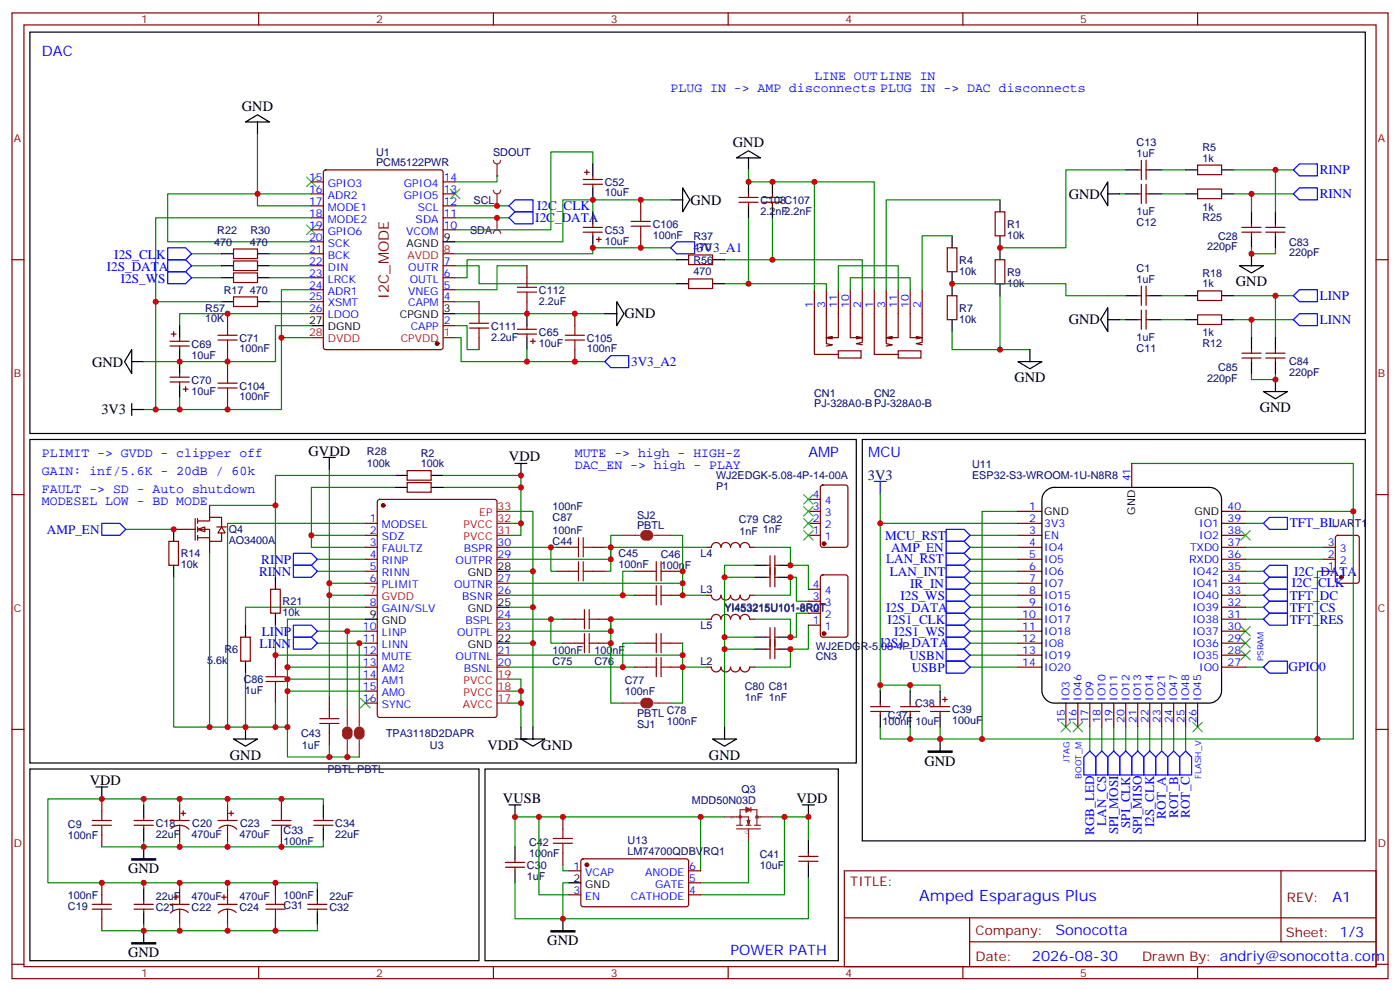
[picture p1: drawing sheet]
<svg xmlns="http://www.w3.org/2000/svg" width="412mm" height="292mm" viewBox="0 0 412 292" stroke-linecap="round" stroke-linejoin="round" font-family="sans-serif">
<defs><g id="words">
<text font-size="4.6" fill="#00f" x="270.8" y="265.4">Amped Esparagus Plus</text>
<g font-size="4.2" fill="#00f">
<text x="12.3" y="16.5">DAC</text>
<text x="238.1" y="134.7">AMP</text>
<text x="255.8" y="134.7">MCU</text>
<text x="392.5" y="265.7">A1</text>
<text x="310.9" y="275.2">Sonocotta</text>
<text x="215.2" y="281.1">POWER PATH</text>
<text x="304" y="283">2026-08-30</text>
</g>
<g font-size="4.2">
<text x="71.3" y="32.7">GND</text>
<text x="215.9" y="43.3">GND</text>
<text x="314.9" y="58.5">GND</text>
<text x="203.4" y="60.3">GND</text>
<text x="364.1" y="84.3">GND</text>
<text x="184" y="93.8">GND</text>
<text x="314.9" y="95.5">GND</text>
<text x="27.2" y="107.9">GND</text>
<text x="298.8" y="112.6">GND</text>
<text x="29.9" y="122">3V3</text>
<text x="371.1" y="121.3">GND</text>
<text x="90.9" y="134.3">GVDD</text>
<text x="149.9" y="135.7">VDD</text>
<text x="143.6" y="220.8">VDD</text>
<text x="159.5" y="220.8">GND</text>
<text x="67.7" y="223.7">GND</text>
<text x="208.8" y="223.7">GND</text>
<text x="272.3" y="225.4">GND</text>
<text x="26.5" y="231">VDD</text>
<text x="148.2" y="236.3">VUSB</text>
<text x="234.6" y="236.3">VDD</text>
<text x="37.7" y="257.1">GND</text>
<text x="37.7" y="281.8">GND</text>
<text x="161.2" y="278.3">GND</text>
</g>
<text font-size="4.2" fill="#800" x="114.5" y="88" transform="rotate(-90 114.5 88)">I2C_MODE</text>
<text font-size="4.2" fill="#000080" x="255.7" y="141.5">3V3</text>
<g font-size="3.9" fill="#00f">
<text x="239.9" y="23.6">LINE OUT LINE IN</text>
<text x="197.6" y="27.1">PLUG IN -&gt; AMP disconnects PLUG IN -&gt; DAC disconnects</text>
<text x="388.8" y="51.3">RINP</text>
<text x="388.8" y="58.4">RINN</text>
<text x="157.7" y="65.4">I2C_DATA</text>
<text x="158.2" y="61.8">I2C_CLK</text>
<text x="33.7" y="76.1">I2S_CLK</text>
<text x="205.3" y="74.2">3V3_A1</text>
<text x="31.5" y="79.7">I2S_DATA</text>
<text x="35.6" y="83.2">I2S_WS</text>
<text x="388.8" y="88.4">LINP</text>
<text x="388.8" y="95.4">LINN</text>
<text x="185.9" y="107.8">3V3_A2</text>
<text x="12.3" y="134.7">PLIMIT -&gt; GVDD - clipper off</text>
<text x="169.3" y="134.7">MUTE -&gt; high - HIGH-Z</text>
<text x="12.3" y="140">GAIN: inf/5.6K - 20dB / 60k</text>
<text x="169.3" y="138.2">DAC_EN -&gt; high - PLAY</text>
<text x="12.3" y="145.3">FAULT -&gt; SD - Auto shutdown</text>
<text x="12.3" y="148.8">MODESEL LOW - BD MODE</text>
<text x="379.9" y="155.3">TFT_BL</text>
<text x="13.8" y="157.1">AMP_EN</text>
<text x="260.8" y="158.9">MCU_RST</text>
<text x="77" y="166">RINP</text>
<text x="261" y="165.9">LAN_RST</text>
<text x="262.5" y="162.4">AMP_EN</text>
<text x="76.3" y="169.5">RINN</text>
<text x="262.1" y="169.5">LAN_INT</text>
<text x="268.1" y="173">IR_IN</text>
<text x="380.5" y="172.9">I2C_CLK</text>
<text x="381.2" y="169.5">I2C_DATA</text>
<text x="265.2" y="176.5">I2S_WS</text>
<text x="379.9" y="176.5">TFT_DC</text>
<text x="261" y="180.1">I2S_DATA</text>
<text x="261.5" y="183.6">I2S1_CLK</text>
<text x="379.9" y="180.1">TFT_CS</text>
<text x="379.9" y="183.6">TFT_RES</text>
<text x="76.5" y="190.7">LINN</text>
<text x="77.1" y="187.2">LINP</text>
<text x="259.3" y="190.6">I2S1_DATA</text>
<text x="263.4" y="187.2">I2S1_WS</text>
<text x="267.9" y="194.3">USBN</text>
<text x="268.6" y="197.8">USBP</text>
<text x="379.6" y="197.7">GPIO0</text>
<text x="322.3" y="245.8" transform="rotate(-90 322.3 245.8)">RGB_LED</text>
<text x="325.8" y="243.1" transform="rotate(-90 325.8 243.1)">LAN_CS</text>
<text x="329.4" y="245.6" transform="rotate(-90 329.4 245.6)">SPI_MOSI</text>
<text x="332.9" y="243.8" transform="rotate(-90 332.9 243.8)">SPI_CLK</text>
<text x="336.3" y="245.6" transform="rotate(-90 336.3 245.6)">SPI_MISO</text>
<text x="339.9" y="243.5" transform="rotate(-90 339.9 243.5)">I2S_CLK</text>
<text x="343.5" y="241" transform="rotate(-90 343.5 241)">ROT_A</text>
<text x="347" y="240.8" transform="rotate(-90 347 240.8)">ROT_B</text>
<text x="350.5" y="240.8" transform="rotate(-90 350.5 240.8)">ROT_C</text>
</g>
<g font-size="3.9" fill="#800">
<text x="250.5" y="261">TITLE:</text>
<text x="379.1" y="265.7">REV:</text>
<text x="287.4" y="275.2">Company:</text>
<text x="378.7" y="275.8">Sheet: 1/3</text>
<text x="287.4" y="282.9">Date:</text>
<text x="336.4" y="282.9">Drawn By: andriy@sonocotta.com</text>
</g>
<g font-size="3.2" fill="#800">
<text x="41.6" y="6.8">1</text>
<text x="110.8" y="6.8">2</text>
<text x="179.9" y="6.8">3</text>
<text x="249.1" y="6.8">4</text>
<text x="318.2" y="6.8">5</text>
<text x="4.1" y="41.9">A</text>
<text x="405.9" y="41.9">A</text>
<text x="4.1" y="111.1">B</text>
<text x="405.9" y="111.1">B</text>
<text x="4.1" y="180.2">C</text>
<text x="405.9" y="180.2">C</text>
<text x="4.1" y="249.3">D</text>
<text x="405.9" y="249.3">D</text>
<text x="41.6" y="287.6">1</text>
<text x="110.8" y="287.6">2</text>
<text x="179.9" y="287.6">3</text>
<text x="249.1" y="287.6">4</text>
<text x="318.2" y="287.6">5</text>
</g>
<g font-size="3.2" fill="#000080">
<text x="110.8" y="45.8">U1</text>
<text x="145.2" y="45.8">SDOUT</text>
<text x="334.8" y="46.1">1uF</text>
<text x="334.8" y="43">C13</text>
<text x="354.2" y="47.6">1k</text>
<text x="354.2" y="44.4">R5</text>
<text x="110.8" y="49">PCM5122PWR</text>
<text x="139.5" y="60">SCL</text>
<text x="178.2" y="57.9">10uF</text>
<text x="178.2" y="54.7">C52</text>
<text x="224" y="63.3">2.2nF2.2nF</text>
<text x="224" y="60">C108C107</text>
<text x="334.8" y="63.4">1uF</text>
<text x="354.2" y="62">1k</text>
<text x="354.2" y="65.2">R25</text>
<text x="64" y="68.8">R22</text>
<text x="73.7" y="68.8">R30</text>
<text x="138.5" y="68.8">SDA</text>
<text x="178.2" y="68.8">C53</text>
<text x="192.3" y="70.3">100nF</text>
<text x="192.3" y="67.1">C106</text>
<text x="204.3" y="70.8">R37</text>
<text x="296.7" y="70.3">10k</text>
<text x="296.7" y="67">R1</text>
<text x="334.8" y="66.6">C12</text>
<text x="358.8" y="70.5">C28</text>
<text x="63" y="72.4">470</text>
<text x="73.6" y="72.4">470</text>
<text x="178.2" y="72.1">10uF</text>
<text x="204.3" y="74">470</text>
<text x="204.3" y="77.8">R56</text>
<text x="282.6" y="77.6">R4</text>
<text x="355.6" y="73.7">220pF</text>
<text x="379.7" y="75.5">220pF</text>
<text x="379.7" y="72.3">C83</text>
<text x="204.3" y="81.1">470</text>
<text x="282.6" y="80.9">10k</text>
<text x="296.7" y="81.1">R9</text>
<text x="334.8" y="83.2">1uF</text>
<text x="334.8" y="80">C1</text>
<text x="354.2" y="81.4">R18</text>
<text x="65.9" y="86.5">R17</text>
<text x="73.6" y="86.5">470</text>
<text x="158.7" y="89.7">2.2uF</text>
<text x="158.7" y="86.5">C112</text>
<text x="296.7" y="84.4">10k</text>
<text x="354.2" y="84.6">1k</text>
<text x="60.5" y="95">10K</text>
<text x="60.5" y="91.7">R57</text>
<text x="282.6" y="95">10k</text>
<text x="282.6" y="91.7">R7</text>
<text x="70.6" y="100.6">C71</text>
<text x="144.6" y="100.3">2.2uF</text>
<text x="144.6" y="97">C111</text>
<text x="158.7" y="98.8">C65</text>
<text x="172.9" y="100.6">C105</text>
<text x="334.8" y="100.5">1uF</text>
<text x="354.2" y="99.1">1k</text>
<text x="56.4" y="105.6">10uF</text>
<text x="56.4" y="102.4">C69</text>
<text x="70.6" y="103.8">100nF</text>
<text x="158.7" y="102.1">10uF</text>
<text x="172.9" y="103.8">100nF</text>
<text x="334.8" y="103.6">C11</text>
<text x="354.2" y="102.2">R12</text>
<text x="379.7" y="107.6">C84</text>
<text x="56.4" y="112.9">C70</text>
<text x="355.6" y="112.5">220pF</text>
<text x="358.8" y="109.4">C85</text>
<text x="379.7" y="110.8">220pF</text>
<text x="56.4" y="116.2">10uF</text>
<text x="70.6" y="117.9">100nF</text>
<text x="70.6" y="114.7">C104</text>
<text x="239.8" y="120">PJ-328A0-BPJ-328A0-B</text>
<text x="239.8" y="116.9">CN1</text>
<text x="257.5" y="116.9">CN2</text>
<text x="108.1" y="137.6">100k</text>
<text x="108.1" y="134.1">R28</text>
<text x="124" y="137.6">100k</text>
<text x="124" y="134.4">R2</text>
<text x="286.4" y="137.9">U11</text>
<text x="210.9" y="141.1">WJ2EDGK-5.08-4P-14-00A</text>
<text x="286.4" y="141.1">ESP32-S3-WROOM-1U-N8R8</text>
<text x="210.9" y="144.3">P1</text>
<text x="162.8" y="150.2">100nF</text>
<text x="162.8" y="153.5">C87</text>
<text x="187.7" y="155.9">PBTL</text>
<text x="187.7" y="152.7">SJ2</text>
<text x="217.6" y="153.9">C79 C82</text>
<text x="392.4" y="155.2">UART1</text>
<text x="67.4" y="160.2">AO3400A</text>
<text x="67.4" y="157">Q4</text>
<text x="162.8" y="157.3">100nF</text>
<text x="162.8" y="160.5">C44</text>
<text x="217.8" y="157.4">1nF 1nF</text>
<text x="53.3" y="167.4">10k</text>
<text x="53.3" y="164">R14</text>
<text x="182.2" y="167.3">100nF</text>
<text x="182.2" y="164.1">C45</text>
<text x="194.7" y="167.6">100nF</text>
<text x="194.7" y="164.3">C46</text>
<text x="206.3" y="164.1">L4</text>
<text x="83.3" y="178.1">R21</text>
<text x="206.3" y="174.6">L3</text>
<text x="83.3" y="181.5">10k</text>
<text x="206.3" y="185.2">L5</text>
<text x="213.4" y="180.2">YI453215U101-8R0T</text>
<text x="240.3" y="191.3">WJ2EDGR-5.08-4P</text>
<text x="61" y="195.5">5.6k</text>
<text x="66.1" y="192.3">R6</text>
<text x="162.8" y="192.5">100nF</text>
<text x="162.8" y="195.8">C75</text>
<text x="175.1" y="192.5">100nF</text>
<text x="175.1" y="195.8">C76</text>
<text x="206.3" y="195.8">L2</text>
<text x="240.3" y="194.4">CN3</text>
<text x="71.8" y="201.1">C86</text>
<text x="184.1" y="201.4">C77</text>
<text x="219.4" y="203.3">C80 C81</text>
<text x="72.1" y="204.3">1uF</text>
<text x="184.1" y="204.6">100nF</text>
<text x="219.4" y="206.4">1nF 1nF</text>
<text x="269.5" y="208.2">C38</text>
<text x="280.5" y="209.9">C39</text>
<text x="187.7" y="211.2">PBTL</text>
<text x="187.7" y="214.4">SJ1</text>
<text x="196.4" y="213.4">100nF</text>
<text x="196.4" y="210.2">C78</text>
<text x="259.9" y="213.4">100nF</text>
<text x="261.6" y="211.7">C37</text>
<text x="269.6" y="213.4">10uF</text>
<text x="280.5" y="213.1">100uF</text>
<text x="88.7" y="217">C43</text>
<text x="88.9" y="220.5">1uF</text>
<text x="113.7" y="217">TPA3118D2DAPR</text>
<text x="126.7" y="220.5">U3</text>
<text x="96.4" y="227.6">PBTL PBTL</text>
<text x="218.4" y="233.5">Q3</text>
<text x="203.8" y="236.6">MDD50N03D</text>
<text x="20" y="243.8">C9</text>
<text x="45.9" y="243.4">C18</text>
<text x="56.6" y="243.4">C20</text>
<text x="70.8" y="243.4">C23</text>
<text x="83.5" y="245.6">C33</text>
<text x="98.8" y="243.4">C34</text>
<text x="20" y="247">100nF</text>
<text x="45.9" y="246.6">22uF</text>
<text x="56.4" y="246.6">470uF</text>
<text x="70.6" y="246.6">470uF</text>
<text x="83.5" y="248.8">100nF</text>
<text x="98.8" y="246.6">22uF</text>
<text x="155.8" y="249.1">C42</text>
<text x="184.9" y="251.6">LM74700QDBVRQ1</text>
<text x="184.9" y="248.5">U13</text>
<text x="155.2" y="255.8">C30</text>
<text x="155.8" y="252.3">100nF</text>
<text x="223.8" y="255.8">10uF</text>
<text x="223.8" y="252.6">C41</text>
<text x="155.2" y="259">1uF</text>
<text x="20" y="264.7">100nF</text>
<text x="20" y="267.9">C19</text>
<text x="45.9" y="265.1">22uF</text>
<text x="45.9" y="268.3">C21</text>
<text x="56.4" y="265.1">470uF</text>
<text x="56.4" y="268.3">C22</text>
<text x="70.6" y="265.1">470uF</text>
<text x="70.6" y="268.3">C24</text>
<text x="83.5" y="264.6">100nF</text>
<text x="83.5" y="267.8">C31</text>
<text x="97" y="265.1">22uF</text>
<text x="97" y="268.3">C32</text>
</g>
<g font-size="3.2" fill="#00f">
<text x="91" y="53.2">15</text>
<text x="130.7" y="53.2">14</text>
<text x="91" y="56.7">16</text>
<text x="96.6" y="55">GPIO3</text>
<text x="96.6" y="58.5">ADR2</text>
<text x="119" y="58.5">GPIO5</text>
<text x="119" y="55">GPIO4</text>
<text x="130.7" y="56.7">13</text>
<text x="91" y="60.3">17</text>
<text x="91" y="63.8">18</text>
<text x="96.6" y="62">MODE1</text>
<text x="96.6" y="65.5">MODE2</text>
<text x="122.4" y="65.5">SDA</text>
<text x="123.1" y="62">SCL</text>
<text x="130.7" y="63.8">11</text>
<text x="130.7" y="60.3">12</text>
<text x="91" y="67.3">19</text>
<text x="91" y="70.8">20</text>
<text x="96.6" y="69.1">GPIO6</text>
<text x="119.7" y="69.1">VCOM</text>
<text x="130.7" y="67.3">10</text>
<text x="91" y="74.4">21</text>
<text x="91" y="77.9">22</text>
<text x="96.6" y="72.6">SCK</text>
<text x="96.6" y="76.1">BCK</text>
<text x="130.7" y="77.9">7</text>
<text x="91" y="81.4">23</text>
<text x="96.6" y="79.7">DIN</text>
<text x="96.6" y="83.2">LRCK</text>
<text x="120.2" y="79.7">OUTR</text>
<text x="120.7" y="83.2">OUTL</text>
<text x="130.7" y="81.4">6</text>
<text x="91" y="84.9">24</text>
<text x="91" y="88.5">25</text>
<text x="96.6" y="86.7">ADR1</text>
<text x="120.2" y="86.7">VNEG</text>
<text x="130.7" y="88.5">4</text>
<text x="130.7" y="84.9">5</text>
<text x="91" y="92">26</text>
<text x="96.6" y="90.2">XSMT</text>
<text x="96.6" y="93.8">LDOO</text>
<text x="120.3" y="90.2">CAPM</text>
<text x="130.7" y="95.5">2</text>
<text x="239.5" y="90.6" transform="rotate(-90 239.5 90.6)">1</text>
<text x="243.1" y="90.6" transform="rotate(-90 243.1 90.6)">3</text>
<text x="246.6" y="90.6" transform="rotate(-90 246.6 90.6)">11</text>
<text x="250.1" y="90.6" transform="rotate(-90 250.1 90.6)">10</text>
<text x="253.6" y="90.6" transform="rotate(-90 253.6 90.6)">2</text>
<text x="257.2" y="90.6" transform="rotate(-90 257.2 90.6)">1</text>
<text x="260.7" y="90.6" transform="rotate(-90 260.7 90.6)">3</text>
<text x="264.2" y="90.6" transform="rotate(-90 264.2 90.6)">11</text>
<text x="267.8" y="90.6" transform="rotate(-90 267.8 90.6)">10</text>
<text x="271.3" y="90.6" transform="rotate(-90 271.3 90.6)">2</text>
<text x="121" y="97.3">CAPP</text>
<text x="333" y="141.7" transform="rotate(-90 333 141.7)">41</text>
<text x="239.5" y="146.7">4</text>
<text x="243" y="148.4">4</text>
<text x="108.9" y="153.7">1</text>
<text x="112.4" y="155.5">MODSEL</text>
<text x="239.5" y="153.7">2</text>
<text x="239.5" y="150.2">3</text>
<text x="243" y="155.5">2</text>
<text x="243" y="152">3</text>
<text x="303.1" y="153.7">2</text>
<text x="303.1" y="150.2">1</text>
<text x="307.6" y="155.2">3V3</text>
<text x="353.3" y="155.2">IO1</text>
<text x="361.6" y="153.7">39</text>
<text x="361.6" y="150.2">40</text>
<text x="108.9" y="157.3">2</text>
<text x="108.9" y="160.8">3</text>
<text x="112.4" y="159">SDZ</text>
<text x="146.6" y="160.8">30</text>
<text x="239.5" y="157.3">1</text>
<text x="243" y="159">1</text>
<text x="303.1" y="160.8">4</text>
<text x="303.1" y="157.3">3</text>
<text x="307.6" y="158.7">EN</text>
<text x="353.3" y="158.7">IO2</text>
<text x="361.6" y="160.8">37</text>
<text x="361.6" y="157.3">38</text>
<text x="391.2" y="160.8">3</text>
<text x="108.9" y="164.3">4</text>
<text x="108.9" y="167.9">5</text>
<text x="112.4" y="162.6">FAULTZ</text>
<text x="112.4" y="166.1">RINP</text>
<text x="134.2" y="166.1">OUTPR</text>
<text x="136.6" y="162.6">BSPR</text>
<text x="146.6" y="164.3">29</text>
<text x="303.1" y="167.9">6</text>
<text x="303.1" y="164.3">5</text>
<text x="307.6" y="165.7">IO5</text>
<text x="307.6" y="162.2">IO4</text>
<text x="350.3" y="165.7">RXD0</text>
<text x="350.5" y="162.2">TXD0</text>
<text x="361.6" y="167.9">35</text>
<text x="361.6" y="164.3">36</text>
<text x="391.2" y="167.9">1</text>
<text x="391.2" y="164.3">2</text>
<text x="394.7" y="166.1">2</text>
<text x="394.7" y="162.6">3</text>
<text x="108.9" y="171.4">6</text>
<text x="112.4" y="169.6">RINN</text>
<text x="112.4" y="173.1">PLIMIT</text>
<text x="133.7" y="173.1">OUTNR</text>
<text x="146.6" y="171.4">27</text>
<text x="239.5" y="173.1">4</text>
<text x="303.1" y="171.4">7</text>
<text x="307.6" y="172.8">IO7</text>
<text x="307.6" y="169.3">IO6</text>
<text x="351.3" y="172.8">IO41</text>
<text x="351.3" y="169.3">IO42</text>
<text x="361.6" y="171.4">34</text>
<text x="394.7" y="169.6">1</text>
<text x="108.9" y="178.4">8</text>
<text x="136.2" y="176.7">BSNR</text>
<text x="146.6" y="174.9">26</text>
<text x="239.5" y="176.7">3</text>
<text x="243" y="178.4">3</text>
<text x="243" y="174.9">4</text>
<text x="303.1" y="178.4">9</text>
<text x="303.1" y="174.9">8</text>
<text x="307.6" y="179.8">IO16</text>
<text x="307.6" y="176.3">IO15</text>
<text x="351.3" y="179.8">IO39</text>
<text x="351.3" y="176.3">IO40</text>
<text x="361.6" y="178.4">32</text>
<text x="361.6" y="174.9">33</text>
<text x="106.9" y="185.5">10</text>
<text x="112.4" y="180.2">GAIN/SLV</text>
<text x="137.1" y="183.7">BSPL</text>
<text x="146.6" y="185.5">23</text>
<text x="146.6" y="182">24</text>
<text x="239.5" y="183.7">1</text>
<text x="239.5" y="180.2">2</text>
<text x="243" y="185.5">1</text>
<text x="243" y="182">2</text>
<text x="301.1" y="185.5">11</text>
<text x="301.1" y="182">10</text>
<text x="307.6" y="183.4">IO17</text>
<text x="351.3" y="183.4">IO38</text>
<text x="361.6" y="185.5">30</text>
<text x="361.6" y="182">31</text>
<text x="106.9" y="189">11</text>
<text x="112.4" y="187.3">LINP</text>
<text x="112.4" y="190.8">LINN</text>
<text x="134.6" y="187.3">OUTPL</text>
<text x="301.1" y="189">12</text>
<text x="307.6" y="190.4">IO8</text>
<text x="307.6" y="186.9">IO18</text>
<text x="351.3" y="190.4">IO36</text>
<text x="351.3" y="186.9">IO37</text>
<text x="361.6" y="189">29</text>
<text x="106.9" y="192.5">12</text>
<text x="106.9" y="196.1">13</text>
<text x="112.4" y="194.3">MUTE</text>
<text x="112.4" y="197.8">AM2</text>
<text x="134.2" y="194.3">OUTNL</text>
<text x="136.6" y="197.8">BSNL</text>
<text x="146.6" y="196.1">20</text>
<text x="146.6" y="192.5">21</text>
<text x="301.1" y="196.1">14</text>
<text x="301.1" y="192.5">13</text>
<text x="307.6" y="197.5">IO20</text>
<text x="307.6" y="194">IO19</text>
<text x="351.3" y="194">IO35</text>
<text x="353.3" y="197.5">IO0</text>
<text x="361.6" y="196.1">27</text>
<text x="361.6" y="192.5">28</text>
<text x="106.9" y="199.6">14</text>
<text x="106.9" y="203.1">15</text>
<text x="112.4" y="201.4">AM1</text>
<text x="106.9" y="206.7">16</text>
<text x="112.4" y="204.9">AM0</text>
<text x="112.4" y="208.4">SYNC</text>
<text x="315" y="206.3" transform="rotate(-90 315 206.3)">IO3</text>
<text x="318.6" y="206.3" transform="rotate(-90 318.6 206.3)">IO46</text>
<text x="322.1" y="206.3" transform="rotate(-90 322.1 206.3)">IO9</text>
<text x="325.6" y="206.3" transform="rotate(-90 325.6 206.3)">IO10</text>
<text x="329.1" y="206.3" transform="rotate(-90 329.1 206.3)">IO11</text>
<text x="332.7" y="206.3" transform="rotate(-90 332.7 206.3)">IO12</text>
<text x="336.2" y="206.3" transform="rotate(-90 336.2 206.3)">IO13</text>
<text x="339.7" y="206.3" transform="rotate(-90 339.7 206.3)">IO14</text>
<text x="343.3" y="206.3" transform="rotate(-90 343.3 206.3)">IO21</text>
<text x="346.8" y="206.3" transform="rotate(-90 346.8 206.3)">IO47</text>
<text x="350.3" y="206.3" transform="rotate(-90 350.3 206.3)">IO48</text>
<text x="353.8" y="206.3" transform="rotate(-90 353.8 206.3)">IO45</text>
<text x="313.6" y="212.8" transform="rotate(-90 313.6 212.8)">15</text>
<text x="317.1" y="212.8" transform="rotate(-90 317.1 212.8)">16</text>
<text x="320.7" y="212.8" transform="rotate(-90 320.7 212.8)">17</text>
<text x="324.2" y="212.8" transform="rotate(-90 324.2 212.8)">18</text>
<text x="327.7" y="212.8" transform="rotate(-90 327.7 212.8)">19</text>
<text x="331.3" y="212.8" transform="rotate(-90 331.3 212.8)">20</text>
<text x="334.8" y="212.8" transform="rotate(-90 334.8 212.8)">21</text>
<text x="338.3" y="212.8" transform="rotate(-90 338.3 212.8)">22</text>
<text x="341.8" y="212.8" transform="rotate(-90 341.8 212.8)">23</text>
<text x="345.4" y="212.8" transform="rotate(-90 345.4 212.8)">24</text>
<text x="348.9" y="212.8" transform="rotate(-90 348.9 212.8)">25</text>
<text x="352.4" y="212.8" transform="rotate(-90 352.4 212.8)">26</text>
<text x="168.9" y="256">1</text>
<text x="172.4" y="257.8">VCAP</text>
<text x="190" y="257.8">ANODE</text>
<text x="203" y="256">6</text>
<text x="168.9" y="263.1">3</text>
<text x="193" y="261.3">GATE</text>
<text x="203" y="263.1">4</text>
<text x="203" y="259.6">5</text>
<text x="172.4" y="264.9">EN</text>
<text x="185.9" y="264.9">CATHODE</text>
</g>
<g font-size="3.2">
<text x="130.7" y="70.8">9</text>
<text x="119.8" y="72.6">AGND</text>
<text x="91" y="95.5">27</text>
<text x="117.8" y="93.8">CPGND</text>
<text x="130.7" y="92">3</text>
<text x="96.6" y="97.3">DGND</text>
<text x="307.6" y="151.6">GND</text>
<text x="334.4" y="151.5" transform="rotate(-90 334.4 151.5)">GND</text>
<text x="351.8" y="151.6">GND</text>
<text x="146.6" y="167.9">28</text>
<text x="137.8" y="169.6">GND</text>
<text x="146.6" y="178.4">25</text>
<text x="108.9" y="182">9</text>
<text x="112.4" y="183.7">GND</text>
<text x="137.8" y="180.2">GND</text>
<text x="137.8" y="190.8">GND</text>
<text x="146.6" y="189">22</text>
<text x="168.9" y="259.6">2</text>
<text x="172.4" y="261.3">GND</text>
</g>
<g font-size="3.2" fill="#f00">
<text x="120" y="76.1">AVDD</text>
<text x="130.7" y="74.4">8</text>
<text x="91" y="99.1">28</text>
<text x="96.6" y="100.8">DVDD</text>
<text x="118" y="100.8">CPVDD</text>
<text x="130.7" y="99.1">1</text>
<text x="136.6" y="155.5">PVCC</text>
<text x="141.2" y="152">EP</text>
<text x="146.6" y="153.7">32</text>
<text x="146.6" y="150.2">33</text>
<text x="136.6" y="159">PVCC</text>
<text x="146.6" y="157.3">31</text>
<text x="108.9" y="174.9">7</text>
<text x="112.4" y="176.7">GVDD</text>
<text x="136.6" y="201.4">PVCC</text>
<text x="146.6" y="203.1">18</text>
<text x="146.6" y="199.6">19</text>
<text x="136.3" y="208.4">AVCC</text>
<text x="136.6" y="204.9">PVCC</text>
<text x="146.6" y="206.7">17</text>
</g>
<g font-size="2.5" fill="#00f">
<text x="372.2" y="194.7" transform="rotate(-90 372.2 194.7)">PSRAM</text>
<text x="315" y="224.6" transform="rotate(-90 315 224.6)">JTAG</text>
<text x="318.6" y="229.2" transform="rotate(-90 318.6 229.2)">BOOT_M</text>
<text x="353.8" y="229.2" transform="rotate(-90 353.8 229.2)">FLASH_V</text>
</g>
<g font-size="1.4" fill="#238d23">
<text x="216.3" y="241.2" transform="rotate(-90 216.3 241.2)">S</text>
<text x="220.5" y="245.5" transform="rotate(-90 220.5 245.5)">G</text>
<text x="223.7" y="241.2" transform="rotate(-90 223.7 241.2)">D</text>
</g>
</g></defs>
<g fill="none" stroke="#870000" stroke-width=".35">
<path d="M3.5 3.8h405.4v284.3h-405.4zM7.1 7.3h398.2v277.3h-398.2zM76.2 3.8v3.5M145.3 3.8v3.5M214.5 3.8v3.5M283.6 3.8v3.5M352.8 3.8v3.5M335.1 57.1h1.1M335.1 50h1.1M336.2 47.2v5.6M336.2 54.3v5.6M337.6 47.2v5.6"/>
<path d="M337.6 54.3v5.6M337.6 57.1h1.1M337.6 50h1.1M352.8 55.7h7v2.8h-7zM352.8 48.6h7v2.8h-7zM3.5 76.5h3.6M279 73h2.9v7h-2.9zM293.2 76.5h2.8v7h-2.8zM293.2 62.4h2.8v7h-2.8zM365.8 68.4h5.7M365.8 67h5.7M368.7 65.9v1.1"/>
<path d="M368.7 68.4v1M372.9 68.4h5.6M372.9 67h5.6M375.7 65.9v1.1M375.7 68.4v1M405.3 76.5h3.6M239.9 85.3v19.1h7M243.4 85.3v15.9l1.8 .3-1.8 .4M245.2 99.1l-1.8 .3M246.9 85.3v14.1h-3.5l1.8 .4M250.5 85.3v14.1h3.5l-1.8-.3M254 85.3v15.5l-1.8 .4 1.8 .3"/>
<path d="M254 99.4l-1.8 .4M279 87.1h2.9v7h-2.9zM335.1 87.1h1.1M335.1 94.1h1.1M336.2 84.2v5.7M336.2 91.3v5.6M337.6 84.2v5.7M337.6 91.3v5.6M337.6 87.1h1.1M337.6 94.1h1.1M352.8 85.7h7v2.8h-7zM352.8 92.7h7v2.8h-7z"/>
<path d="M246.9 103.3h6.7v2.1h-6.7zM365.8 105.4h5.7M365.8 104h5.7M368.7 102.9v1.1M368.7 105.4v1.1M372.9 105.4h5.6M372.9 104h5.6M375.7 102.9v1.1M375.7 105.4v1.1M119.9 138.6h7.1v2.8h-7.1zM3.5 145.6h3.6M49.7 159.4h2.9v7h-2.9z"/>
<path d="M107.6 154.1h3.5M107.6 157.6h3.5M111.4 147.2l.4-.2h33.9l.6 .5 .1 63-.5 .7h-34.1l-.6-.4-.1-63.1zM119.9 142.1h7.1v2.8h-7.1zM405.3 145.6h3.6M107.6 161.1h3.5M107.6 168.2h3.5M107.6 164.7h3.5M107.6 171.7h3.5M107.6 178.8h3.5M146.4 175.3h3.5M146.4 161.1h3.5"/>
<path d="M146.4 164.7h3.5M146.4 171.7h3.5M164 161.1h3.6M164 168.2h3.6M174.6 161.1h3.6M174.6 168.2h3.6M187 175.3h3.5M187 168.2h3.5M197.6 175.3h3.5M197.6 168.2h3.5M208.1 175.3h1.4a1.41 1.41 0 0 0 1.5 1.4 1.41 1.41 0 0 0 1.4-1.4 1.41 1.41 0 0 0 1.4 1.4 1.41 1.41 0 0 0 1.4-1.4 1.41 1.41 0 0 0 1.4 1.4 1.41 1.41 0 0 0 1.4-1.4 1.41 1.41 0 0 0 1.4 1.4 1.41 1.41 0 0 0 1.4-1.4h1.4M208.1 161.1h1.4a1.41 1.41 0 0 1 1.5-1.4 1.41 1.41 0 0 1 1.4 1.4 1.41 1.41 0 0 1 1.4-1.4 1.41 1.41 0 0 1 1.4 1.4 1.41 1.41 0 0 1 1.4-1.4 1.41 1.41 0 0 1 1.4 1.5 1.41 1.41 0 0 1 1.4-1.5 1.41 1.41 0 0 1 1.4 1.5l1.4-.1"/>
<path d="M225.8 166.4h1M225.8 170h1M226.8 163.6v9.2M228.2 163.6v9.2M228.2 166.4h1.1M228.2 170h1.1M70.9 187.6h2.8v7.1h-2.8zM107.6 196.4h3.5M107.6 189.4h3.5M107.6 185.8h3.5M107.6 192.9h3.5M107.6 200h3.5"/>
<path d="M146.4 196.4h3.5M146.4 182.3h3.5M146.4 185.8h3.5M146.4 192.9h3.5M165.8 182.3h3.5M165.8 189.4h3.5M176.4 182.3h3.5M176.4 189.4h3.5M187 196.4h3.5M187 189.4h3.5M197.6 196.4h3.5M197.6 189.4h3.5"/>
<path d="M208.1 196.4h1.4a1.41 1.41 0 0 0 1.5 1.4 1.41 1.41 0 0 0 1.4-1.4 1.41 1.41 0 0 0 1.4 1.4 1.41 1.41 0 0 0 1.4-1.4 1.41 1.41 0 0 0 1.4 1.4 1.41 1.41 0 0 0 1.4-1.4 1.41 1.41 0 0 0 1.4 1.4 1.41 1.41 0 0 0 1.4-1.4h1.4M208.1 182.3h1.4a1.41 1.41 0 0 1 1.5-1.4 1.41 1.41 0 0 1 1.4 1.4 1.41 1.41 0 0 1 1.4-1.4 1.41 1.41 0 0 1 1.4 1.4 1.41 1.41 0 0 1 1.4-1.4 1.41 1.41 0 0 1 1.4 1.4 1.41 1.41 0 0 1 1.4-1.4 1.41 1.41 0 0 1 1.4 1.4h1.4M225.8 191.1h1M225.8 187.6h1M226.8 184.8v9.2M228.2 184.8v9.2M228.2 191.1h1.1M228.2 187.6h1.1M3.5 214.8h3.6M97 205.2v3.6M97 215.8v3.6M107.6 203.5h3.5"/>
<path d="M107.6 207h3.5M405.3 214.8h3.6M30 235.2v3.6M52.9 237v4.6M53.3 239.5h1.4M54 238.8v1.4M67 237v4.6M67.4 239.5h1.4M68.1 238.8v1.4M82.9 235.2v3.6M30 245.8v3.5M30 259.9v3.6"/>
<path d="M39.5 241.6h5.7M39.5 243h5.7M42.3 240.5v1.1M42.3 243v1.1M50.1 241.6h5.6M50.4 244a3.8 3.8 0 0 1 5.2 .1M52.9 243v4.6M64.2 241.6h5.6M64.5 244a3.8 3.8 0 0 1 5.2 .1M67 243v4.6M81.1 259.9v3.6M82.9 245.8v3.5"/>
<path d="M92.4 241.6h5.7M92.4 243h5.7M95.2 240.5v1.1M95.2 243v1.1M148.9 255.3h5.6M148.9 253.9h5.6M151.7 252.9v1M151.7 255.3v1.1M165.8 240.5v3.6M165.8 251.1v3.5M167.6 256.4h3.5M171.3 253.1l.5-.2h30.6l.4 .7v13l-.7 .4-30.6-.1-.4-.6v-12.7z"/>
<path d="M202.8 256.4h3.6M202.8 259.9h3.6M235.3 253.6h5.6M235.3 252.2h5.6M238.1 251.1v1.1M238.1 253.6v1M248.7 256.4h156.6v28.2h-156.6zM377.3 256.4v20.9M30 270.5v3.5M39.5 266.3h5.7M39.5 267.7h5.7M42.3 265.2v1.1"/>
<path d="M42.3 267.7v1M50.1 266.3h5.6M51.2 264.2h1.4M51.9 263.5v1.4M52.9 261.7v4.6M52.9 267.7v4.6M55.5 268.7a3.8 3.8 0 0 0-5.3 .1M64.2 266.3h5.6M65.3 264.2h1.4M66 263.5v1.4M67 261.7v4.6M67 267.7v4.6"/>
<path d="M69.6 268.7a3.8 3.8 0 0 0-5.3 .1M81.1 270.5v3.5M90.7 266.3h5.6M90.7 267.7h5.6M93.5 265.2v1.1M93.5 267.7v1M167.6 263.5h3.5M202.8 263.5h3.6M248.7 270.2h156.5M285.6 277.3h119.6M285.6 270.2v14.2M3.5 283.9h3.6"/>
<path d="M76.2 284.6v3.5M145.3 284.6v3.5M214.5 284.6v3.5M283.6 284.6v3.5M352.8 284.6v3.5M405.3 283.9h3.6"/>
</g>
<g fill="none" stroke="#000" stroke-width=".35">
<path d="M8.8 9.5h393.4v118.1h-393.4zM294.6 58.8v3.6M326.3 53.6v7l-2.1-3.5zM326.3 57.1h3.5M331.6 57.1h3.5M331.6 50h3.5M338.7 57.1h3.5M338.7 50h3.5M349.2 57.1h3.6M349.2 50h3.6M359.8 57.1h3.6M359.8 50h3.6"/>
<path d="M280.5 69.4v3.6M294.6 69.4v7.1M365.1 78.2h7.1l-3.5 2.2zM368.7 62.4v3.5M368.7 69.4v3.6M368.7 74.7v3.5M375.7 62.4v3.5M375.7 69.4v3.6M280.5 80v7.1M280.5 94.1v3.5M294.6 83.5v3.6M326.3 90.6v7l-2.1-3.5z"/>
<path d="M326.3 94.1h3.5M331.6 87.1h3.5M331.6 94.1h3.5M338.7 87.1h3.5M338.7 94.1h3.5M349.2 87.1h3.6M349.2 94.1h3.6M359.8 87.1h3.6M359.8 94.1h3.6M368.7 99.4v3.5M375.7 99.4v3.5M299.9 106.5h7l-3.5 2.1z"/>
<path d="M303.4 102.9v3.6M368.7 106.5v3.5M372.2 115.3h7l-3.5 2.1zM375.7 106.5v3.5M375.7 111.8v3.5M8.8 129.4h243.4v95.2h-243.4zM95.2 134.7h3.6M97 134.7v3.5M116.4 140h3.5M127 140h3.5M151.7 136.5h3.5M153.5 136.5v3.5"/>
<path d="M51.2 155.9v3.5M116.4 143.5h3.5M127 143.5h3.5M51.2 166.4v3.6M146.4 178.8h3.5M146.4 168.2h3.5M222.2 166.4h3.6M222.2 170h3.6M229.3 166.4h3.5M229.3 170h3.5M72.3 184.1v3.5M72.3 194.7v3.5"/>
<path d="M107.6 182.3h3.5M146.4 189.4h3.5M222.2 191.1h3.6M222.2 187.6h3.6M229.3 191.1h3.5M229.3 187.6h3.5M68.8 217.6h7l-3.5 2.1zM72.3 214.1v3.5M151.7 217.6h3.5M153.5 217.6h7l-3.5 2.1zM153.5 214.1v3.5M157 214.1v3.5"/>
<path d="M209.9 217.6h7.1l-3.6 2.1zM213.4 214.1v3.5M8.8 226.4h132.3v56.5h-132.3zM28.2 231.7h3.5M30 231.7v3.5M42.3 237v3.5M95.2 237v3.5M142.9 226.4h104v56.5h-104zM149.9 237h3.6M151.7 237v3.5M236.4 237h3.5M238.1 237v3.5"/>
<path d="M42.3 244.1v3.5M42.3 249.3v3.6M95.2 244.1v3.5M151.7 249.3v3.6M151.7 256.4v3.5M167.6 259.9h3.5M238.1 247.6v3.5M238.1 254.6v3.6M42.3 261.7v3.5M42.3 268.7v3.6M42.3 274v3.6M93.5 261.7v3.5"/>
<path d="M93.5 268.7v3.6M165.8 270.5v3.5"/>
</g>
<g fill="none" stroke="#008700" stroke-width=".35">
<path d="M329.8 57.1h1.8M331.6 50h-17.6v23h-19.4M342.2 57.1h7M342.2 50h7M363.4 57.1h5.3v5.3M363.4 50h12.3v12.4M368.7 57.1h12.3M375.7 50h5.3M368.7 73v1.7h7v-1.7M280.5 83.5h33.5v3.6h17.6M280.5 97.6v5.3h22.9M294.6 87.1v15.8"/>
<path d="M329.8 94.1h1.8M342.2 94.1h7M342.2 87.1h7M363.4 87.1h12.3v12.3M363.4 94.1h5.3v5.3M368.7 94.1h12.3M375.7 87.1h5.3M368.7 110v1.8h7v-1.8M97 138.2v37.1h10.6M130.5 140h23v17.6h-3.6M91.7 157.6h15.9M107.6 154.1h-40.6v60"/>
<path d="M116.4 143.5h-24.7v17.6h15.9M130.5 143.5h23M149.9 150.6h7.1v17.6M149.9 154.1h3.6M183.4 157.6h-3.5v7.1h-30M197.6 157.6h3.5v17.7h7M93.5 164.7h14.1M93.5 168.2h14.1M97 171.7h10.6M97 175.3v29.9M107.6 178.8h-35.3v5.3M149.9 178.8h7.1v10.6"/>
<path d="M149.9 168.2h7.1v10.6M149.9 161.1h12.4v7.1h1.7M149.9 171.7h51.2M162.3 161.1h1.7M178.2 161.1h1.7M183.4 175.3h3.6M187 168.2h-3.6v7.1h-33.5M208.1 161.1h-28.2v7.1h-1.7M213.4 170v17.6M222.2 161.1h10.6v5.3h5.3v7.1M222.2 175.3h10.6v-5.3h1.8v7h3.5M222.2 166.4h-8.8v3.6h8.8"/>
<path d="M72.3 198.2v15.9h12.4v8.8h21.1M84.7 196.4h22.9M84.7 200h22.9M93.5 189.4h14.1M93.5 185.8h14.1M102.3 185.8v23M105.8 189.4v19.4M107.6 182.3h-22.9v31.8M149.9 189.4h7.1v24.7M149.9 200h3.6v14.1M149.9 182.3h12.4v7.1h3.5M149.9 192.9h51.2"/>
<path d="M162.3 182.3h3.5M179.9 182.3v3.5h-30M183.4 196.4h3.6M187 189.4h-3.6v7h-33.5M201.1 192.9v3.5h7M201.1 196.4v10.6h-3.5M201.1 189.4v3.5M208.1 182.3h-28.2v24.7h3.5M213.4 191.1v23M222.2 187.6h-8.8v3.5h8.8M238.1 180.6h-3.5v7h-1.8v-5.3h-10.6M238.1 184.1v7h-5.3v5.3h-10.6"/>
<path d="M84.7 203.5h22.9M97 219.4v3.5M149.9 203.5h3.6M149.9 207h3.6M42.3 235.2v1.8M52.9 237v-1.8h-38.8v24.7h28.2v1.8M52.9 235.2h14.1v1.8M67 235.2h28.2v1.8M42.3 259.9h10.6v1.8M42.3 247.6v1.7M52.9 247.6v1.7h-22.9M52.9 259.9h14.1v1.8"/>
<path d="M67 247.6v1.7h-14.1M67 259.9h26.5v1.8M95.2 247.6v1.7h-28.2M151.7 259.9v10.6h14.1M158.7 240.5h-7v8.8M165.8 254.6v1.8h1.8M206.4 240.5h-47.7v23h8.9M213.4 240.5h-7v15.9M220.5 247.6v12.3h-14.1M227.5 240.5h3.6v23h-24.7M231.1 240.5h7v7.1M238.1 258.2v12.3h-72.3v-10.6h1.8"/>
<path d="M42.3 272.3v1.7h-12.3M52.9 272.3v1.7h-10.6M67 272.3v1.7h-14.1M93.5 272.3v1.7h-26.5"/>
</g>
<g fill="none" stroke="#a10000" stroke-width=".35">
<path d="M170.4 158.3v5.7M171.8 158.3v5.7M167.6 168.2h2.8M167.6 161.1h2.8M170.4 165.4v5.6M171.8 168.2h2.8M171.8 165.4v5.6M171.8 161.1h2.8M172.2 179.5v5.6M173.6 179.5v5.6M190.5 168.2h2.8M190.5 175.3h2.8"/>
<path d="M193.3 165.4v5.6M193.3 172.4v5.7M194.7 168.2h2.9M194.7 165.4v5.6M194.7 172.4v5.7M194.7 175.3h2.9M169.3 189.4h2.9M169.3 182.3h2.9M172.2 186.5v5.7M173.6 189.4h2.8M173.6 186.5v5.7M173.6 182.3h2.8"/>
<path d="M190.5 189.4h2.8M190.5 196.4h2.8M193.3 186.5v5.7M193.3 193.6v5.6M194.7 186.5v5.7M194.7 193.6v5.6M194.7 189.4h2.9M194.7 196.4h2.9M94.2 211.6h5.6M94.2 213h5.6M97 208.8v2.8M97 213v2.8"/>
<path d="M30 238.8v2.8M82.9 238.8v2.8M27.2 243h5.6M27.2 241.6h5.6M30 243v2.8M80.1 243h5.6M80.1 241.6h5.6M82.9 243v2.8M163 248.3h5.6M163 246.9h5.6M165.8 244.1v2.8M165.8 248.3v2.8"/>
<path d="M27.2 266.3h5.6M27.2 267.7h5.6M30 263.5v2.8M30 267.7v2.8M78.3 266.3h5.7M78.3 267.7h5.7M81.1 263.5v2.8M81.1 267.7v2.8"/>
</g>
<path d="M38.8 252.9h7.1v.3h-7.1zM38.8 277.6h7.1v.3h-7.1zM162.3 274h7v.4h-7z" fill="#000" stroke="#000" stroke-width=".35"/>
<path d="M382.8 55.3h5.3v3.5h-5.3l-1.8-1.7zM382.8 48.3h5.3v3.5h-5.3l-1.8-1.8zM381 94.1l1.8-1.7h5.3v3.5h-5.3zM382.8 85.3h5.3v3.5h-5.3l-1.8-1.7zM30 154.1h5.3l1.7 1.8-1.7 1.7h-5.3zM86.4 162.9h5.3l1.8 1.8-1.8 1.7h-5.3zM86.4 166.4h5.3l1.8 1.8-1.8 1.8h-5.3zM86.4 184.1h5.3l1.8 1.7-1.8 1.8h-5.3zM86.4 187.6h5.3l1.8 1.8-1.8 1.7h-5.3zM342.2 221.1l1.8 1.8v5.3h-3.6v-5.3z" fill="none" stroke="#00f" stroke-width=".35"/>
<g fill="none" stroke="#8c2424" stroke-width=".35">
<path d="M183.4 157.6h5M192.6 157.6h5M102.3 208.8v4.9M102.3 217.9v5M105.8 208.8v4.9M105.8 217.9v5M183.4 207h5M192.6 207h5M219.8 237.7l1.4 .7-1.4 .7zM219.8 238.1l.7 .3M220.1 238.4h-2.1v4.6M220.1 238.1l.4 .3"/>
<path d="M220.5 238.4h2.5v4.6M220.5 238.4l-.7 .4M220.5 238.4l-.4 .4M221.2 237.7v1.4M213.4 240.5h7.1v2.5M217 243h1.7M217 244.1h7M219.8 243h1.4M220.1 241.6l.4 1.4M220.1 241.6h.7M220.1 241.6l.4 1 .3-1M220.1 241.6l.4 .7"/>
<path d="M220.5 244.1v3.5M220.8 241.6l-.3 1.4M222.2 243h1.8M223 240.5h4.5"/>
<circle cx="218" cy="240.5" r=".35"/>
<circle cx="223" cy="240.5" r=".35"/>
</g>
<g fill="#870000" stroke="#870000" stroke-width=".35">
<circle cx="172.9" cy="254.6" r=".53"/>
<circle cx="112.9" cy="148.8" r=".53"/>
</g>
<path d="M106.2 205.6l2.8 2.8M109 205.6l-2.8 2.8" fill="none" stroke="#3c3" stroke-width=".35"/>
<path d="M190.1 156.9a.71 .71 0 0 0-.7 .7 .71 .71 0 0 0 .7 .7M190.9 156.9a.71 .71 0 0 1 .7 .7 .71 .71 0 0 1-.7 .7M101.6 216.2a.71 .71 0 0 0 .7 .7 .71 .71 0 0 0 .7-.7M101.6 215.5a.71 .71 0 0 1 .7-.7 .71 .71 0 0 1 .7 .7M105.1 216.2a.71 .71 0 0 0 .7 .7 .71 .71 0 0 0 .7-.7M105.1 215.5a.71 .71 0 0 1 .7-.7 .71 .71 0 0 1 .7 .7M190.1 206.3a.71 .71 0 0 0-.7 .7 .71 .71 0 0 0 .7 .7M190.9 206.3a.71 .71 0 0 1 .7 .7 .71 .71 0 0 1-.7 .7" fill="none" stroke="#8c2424" stroke-width="1.8"/>
<path d="M146.4 157.6h3.5M146.4 154.1h3.5M146.4 150.6h3.5M107.6 175.3h3.5M146.4 200h3.5M146.4 207h3.5M146.4 203.5h3.5" fill="none" stroke="#f00" stroke-width=".35"/>
<g fill="#fff" stroke="#870000" stroke-width=".35">
<path d="M58.2 155.9l2.1-.7v1.4z"/>
<path d="M65.3 155.2l1 1.7h-2.1z"/>
</g>
<g fill="none" stroke="#870000" stroke-width=".35">
<path d="M257.5 85.3v19.1h7.1M261.1 85.3v15.9l1.7 .3-1.7 .4M262.8 99.1l-1.7 .3M264.6 85.3v14.1h-3.5l1.7 .4M268.1 85.3v14.1h3.5l-1.7-.3M271.6 85.3v15.5l-1.7 .4 1.7 .3M271.6 99.4l-1.7 .4M264.6 103.3h6.7v2.1h-6.7zM333.4 136.5v7M51.2 155.9h6.3M57.5 152.7v6.3M58.2 153.4h3.5v-1.1h3.6v2.9"/>
<path d="M58.2 155.9h3.5v3.5h3.6v-2.5M58.2 158.3h3.5M58.2 152.7v1.4M58.2 155.2v1.4M58.2 157.6v1.4M61.7 148.8v3.5M61.7 159.4v3.5M63.9 155.2h2.8M238.1 157.6h3.6M238.1 154.1h3.6M238.1 150.6h3.6M238.1 147h3.6"/>
<path d="M241.9 143l.5-.2h6.7l.6 .4 .1 17.2-.5 .7h-6.9l-.7-.4v-17.2zM299.9 157.6h7M299.9 154.1h7M299.9 150.6h7M359.8 157.6h7.1M359.8 154.1h7.1M359.8 150.6h7.1M393.6 157.8l.5-.2h5.6l.6 .5 .1 12.9-.5 .7h-5.8l-.7-.4-.1-13zM79.7 173.5h2.8v7.1h-2.8zM238.1 177h3.6M238.1 173.5h3.6M241.9 169.5l.5-.2h6.7l.6 .4 .1 17.2-.5 .7h-6.9l-.7-.5v-17.1z"/>
<path d="M299.9 168.2h7M299.9 164.7h7M299.9 161.1h7M299.9 178.8h7M299.9 175.3h7M299.9 171.7h7M359.8 168.2h7.1M359.8 164.7h7.1M359.8 161.1h7.1M359.8 178.8h7.1M359.8 175.3h7.1M359.8 171.7h7.1"/>
<path d="M389.8 168.2h3.5M389.8 164.7h3.5M389.8 161.1h3.5M81.1 192.9v3.5M238.1 184.1h3.6M238.1 180.6h3.6M299.9 196.4h7M299.9 192.9h7M299.9 189.4h7M299.9 185.8h7M299.9 182.3h7M359.8 196.4h7.1"/>
<path d="M359.8 192.9h7.1M359.8 189.4h7.1M359.8 185.8h7.1M359.8 182.3h7.1M81.1 203.5v3.5M314 207v7.1M317.5 207v7.1M321 207v7.1M324.6 207v7.1M328.1 207v7.1M331.6 207v7.1M335.1 207v7.1"/>
<path d="M338.7 207v7.1M342.2 207v7.1M345.7 207v7.1M349.2 207v7.1M352.8 207v7.1"/>
</g>
<g fill="none" stroke="#008700" stroke-width=".35">
<path d="M294.6 58.8h-33.5v26.5M280.5 69.4h-8.9v15.9M246.9 85.3v-7.1h17.7v7.1M250.5 85.3v-3.5h17.6v3.5M116.4 140h-35.3v30M333.4 136.5h65.2v81.1h-109.3M37 155.9h14.2M61.7 148.8h19.4M259.3 145.3v58.2M259.3 154.1h40.6M285.8 157.6h14.1M299.9 150.6h-10.6v67h-12.4"/>
<path d="M366.9 150.6h31.7M51.2 170v44.1h10.5M61.7 162.9v51.2h10.6M285.8 161.1h14.1M285.8 168.2h14.1M285.8 171.7h14.1M285.8 175.3h14.1M285.8 178.8h14.1M285.8 164.7h14.1M366.9 161.1h22.9M366.9 164.7h22.9M366.9 168.2h5.3"/>
<path d="M366.9 171.7h5.3M366.9 175.3h5.3M366.9 178.8h5.3M389.8 168.2h-1.7v49.4M81.1 184.1v8.8h26.5M285.8 182.3h14.1M285.8 192.9h14.1M285.8 196.4h14.1M285.8 185.8h14.1M285.8 189.4h14.1M366.9 182.3h5.3M366.9 196.4h5.3"/>
<path d="M81.1 207v7.1M259.3 201.7h8.8v1.8M259.3 214.1v3.5h8.8M268.1 201.7h8.8v1.8M268.1 214.1v3.5h8.8v-3.5M321 214.1v7M324.6 214.1v7M328.1 214.1v7M331.6 214.1v7M335.1 214.1v7M338.7 214.1v7"/>
</g>
<path d="M254 129.4h148.2v118.2h-148.2zM308.1 144.5a3.6 3.6 0 0 1 2.3-1h45.9a3.5 3.5 0 0 1 3.5 3.5v56.5a3.8 3.8 0 0 1-3.5 3.5h-45.9a3.8 3.8 0 0 1-3.5-3.5v-56.5a3.5 3.5 0 0 1 1.2-2.5zM81.1 170v3.5M81.1 180.6v3.5M276.9 217.6v3.5" fill="none" stroke="#000" stroke-width=".35"/>
<path d="M78.3 199.2h5.7M81.1 196.4v2.8M78.3 200.7h5.7M81.1 200.7v2.8" fill="none" stroke="#a10000" stroke-width=".35"/>
<g fill="#870000" stroke="#870000" stroke-width=".35">
<circle cx="242.7" cy="186.5" r=".53"/>
<circle cx="242.7" cy="160.1" r=".53"/>
<circle cx="395.1" cy="170" r=".53"/>
</g>
<g fill="none" stroke="#3c3" stroke-width=".35">
<path d="M236.7 145.6l2.8 2.8M236.7 149.2l2.8 2.8M236.7 152.7l2.8 2.8M236.7 156.2l2.8 2.8M239.5 145.6l-2.8 2.8M239.5 149.2l-2.8 2.8M239.5 152.7l-2.8 2.8M239.5 156.2l-2.8 2.8M365.5 184.4l2.8 2.9M365.5 188l2.8 2.8M365.5 191.5l2.8 2.8M368.3 184.4l-2.8 2.9"/>
<path d="M368.3 188l-2.8 2.8M368.3 191.5l-2.8 2.8M312.6 212.7l2.8 2.8M315.4 212.7l-2.8 2.8M316.1 212.7l2.8 2.8M318.9 212.7l-2.8 2.8M351.4 212.7l2.8 2.8M354.2 212.7l-2.8 2.8"/>
</g>
<g fill="none" stroke="#00f" stroke-width=".35">
<path d="M257.5 141.7h3.6M259.3 141.7v3.6M278.7 159.4h5.3l1.8 1.7-1.8 1.8h-5.3zM278.7 155.9h5.3l1.8 1.7-1.8 1.8h-5.3zM278.7 177h5.3l1.8 1.8-1.8 1.8h-5.3zM278.7 162.9h5.3l1.8 1.8-1.8 1.7h-5.3zM278.7 173.5h5.3l1.8 1.8-1.8 1.7h-5.3zM278.7 166.4h5.3l1.8 1.8-1.8 1.8h-5.3zM278.7 170h5.3l1.8 1.7-1.8 1.8h-5.3zM372.2 168.2l1.7-1.8h5.3v3.6h-5.3zM372.2 171.7l1.7-1.7h5.3v3.5h-5.3zM373.9 177h5.3v3.6h-5.3l-1.7-1.8z"/>
<path d="M373.9 173.5h5.3v3.5h-5.3l-1.7-1.7zM278.7 184.1h5.3l1.8 1.7-1.8 1.8h-5.3zM278.7 180.6h5.3l1.8 1.7-1.8 1.8h-5.3zM278.7 187.6h5.3l1.8 1.8-1.8 1.7h-5.3zM278.7 191.1h5.3l1.8 1.8-1.8 1.8h-5.3zM278.7 194.7h5.3l1.8 1.7-1.8 1.8h-5.3zM372.2 196.4l1.7-1.7h5.3v3.5h-5.3zM372.2 182.3l1.7-1.7h5.3v3.5h-5.3zM321 221.1l1.8 1.8v5.3h-3.5v-5.3zM324.6 221.1l1.7 1.8v5.3h-3.5v-5.3zM328.1 221.1l1.7 1.8v5.3h-3.5v-5.3zM329.8 222.9l1.8-1.8 1.8 1.8v5.3h-3.6z"/>
<path d="M335.1 221.1l1.8 1.8v5.3h-3.5v-5.3zM338.7 221.1l1.7 1.8v5.3h-3.5v-5.3z"/>
</g>
<path d="M273.4 221.1h7.1v.4h-7.1z" fill="#000" stroke="#000" stroke-width=".35"/>
<path d="M145.3 68.7a1.06 1.06 0 0 1 1.1-1 1.06 1.06 0 0 1 1.1 1M146.4 64.1v3.6" fill="none" stroke="#8c2424" stroke-width=".35"/>
<circle cx="146.4" cy="64.1" r=".18" fill="#8c2424"/>
<path d="M145.3 56a1.06 1.06 0 0 0 1.1 1.1 1.06 1.06 0 0 0 1.1-1.1M146.4 57.1v3.5" fill="none" stroke="#8c2424" stroke-width=".35"/>
<circle cx="146.4" cy="60.6" r=".18" fill="#8c2424"/>
<path d="M146.4 51.8v1.8h-12.3" fill="none" stroke="#008700" stroke-width=".35"/>
<path d="M145.3 47.2a1.06 1.06 0 0 0 1.1 1.1 1.06 1.06 0 0 0 1.1-1.1M146.4 48.3v3.5" fill="none" stroke="#8c2424" stroke-width=".35"/>
<circle cx="146.4" cy="51.8" r=".18" fill="#8c2424"/>
<g fill="none" stroke="#008700" stroke-width=".35">
<path d="M75.8 39.4v21.2h15.9M91.7 57.1h-42.3v14.1h42.3M174.6 48.3v-3.6h-12.3v23h-28.2M174.6 58.8v3.6M197.6 58.8h-31.8v12.4h-31.7M220.5 50v3.6h19.4v31.7M239.9 53.6h17.6v31.7M56.4 78.2h8.9M56.4 74.7h8.9M79.4 78.2h12.3M79.4 74.7h12.3M91.7 64.1h-45.8v56.5"/>
<path d="M134.1 78.2h7v5.3h58.2M134.1 60.6h15.8M134.1 64.1h15.8M155.2 78.2h-8.8v7.1h-12.3M197.6 73h-23v1.7h-40.5M199.3 76.5h-61.7v5.3h-3.5M220.5 64.1v19.4h-7.1M227.5 64.1v12.4h-14.1M227.5 76.5h26.5v8.8M45.9 88.8h19.4M56.4 81.8h8.9M79.4 88.8h12.3"/>
<path d="M79.4 81.8h12.3M91.7 85.3h-8.8v14.1M91.7 92.4h-38.8v3.5M91.7 95.9h-10.6v10.6h-38.8M91.7 99.4h-8.8v21.2h-40.6M134.1 92.4h44.1M134.1 99.4h1.7v7.1h42.4M134.1 95.9h3.5v7h3.5M134.1 88.8h7M220.5 83.5h22.9v1.8M52.9 117.1v3.5M155.2 102.9v3.6"/>
<path d="M366.9 154.1h5.3M342.2 214.1v7M345.7 214.1v7M349.2 214.1v7"/>
</g>
<path d="M49.4 76.5h5.3l1.7 1.7-1.7 1.8h-5.3zM49.4 73h5.3l1.7 1.7-1.7 1.8h-5.3zM149.9 60.6l1.8-1.8h5.3v3.6h-5.3zM149.9 64.1l1.8-1.7h5.3v3.5h-5.3zM197.6 73l1.7-1.8h5.3v3.5h-5.3zM49.4 80h5.3l1.7 1.8-1.7 1.7h-5.3zM178.2 106.5l1.7-1.8h5.3v3.5h-5.3zM372.2 154.1l1.7-1.8h5.3v3.6h-5.3zM345.7 221.1l1.8 1.8v5.3h-3.5v-5.3zM349.2 221.1l1.8 1.8v5.3h-3.5v-5.3z" fill="none" stroke="#00f" stroke-width=".35"/>
<g fill="none" stroke="#870000" stroke-width=".35">
<path d="M91.7 57.1h3.5M91.7 53.6h3.5M95.5 50.2l.5-.2h33.8l.7 .5v51.7l-.4 .7h-34.1l-.7-.4-.1-51.8zM130.5 57.1h3.6M130.5 53.6h3.6M171.8 52.8h5.6M171.8 54.3h5.6M172.2 50.7h1.4M172.9 50v1.4M174.6 51.8v1M174.6 54.3v1M188.7 58.8v3.6"/>
<path d="M217.7 59.5h5.6M217.7 58.1h5.6M220.5 57.1v1M220.5 59.5v1.1M224.7 59.5h5.7M224.7 58.1h5.7M227.5 57.1v1M227.5 59.5v1.1M68.8 76.8h7v2.9h-7zM68.8 73.3h7v2.8h-7zM91.7 78.2h3.5M91.7 67.7h3.5"/>
<path d="M91.7 64.1h3.5M91.7 60.6h3.5M91.7 71.2h3.5M91.7 74.7h3.5M130.5 78.2h3.6M130.5 67.7h3.6M130.5 64.1h3.6M130.5 60.6h3.6M155.2 78.2v3.6M171.8 68.4h5.6M171.8 67h5.6M174.6 65.9v1.1"/>
<path d="M174.6 68.4v1M175.7 70.5h1.4M176.4 69.8v1.4M188.7 69.4v3.6M202.8 75.1h7.1v2.8h-7.1zM50.4 98.4h1.5M51.2 97.6v1.5M52.9 99.4v1.1M67 92.4v3.5M68.8 80.4h7v2.8h-7zM68.8 87.4h7v2.8h-7zM91.7 88.8h3.5"/>
<path d="M91.7 85.3h3.5M91.7 81.8h3.5M91.7 92.4h3.5M130.5 95.9h3.6M130.5 88.8h3.6M130.5 85.3h3.6M130.5 81.8h3.6M141.1 88.8v3.6M141.1 99.4v3.5M152.4 98.4h5.6M152.4 96.9h5.6M155.2 88.8v3.6"/>
<path d="M155.2 95.9v1M155.2 98.4v1M157 99.8v1.4M169.3 92.4v3.5M202.8 82.1h7.1v2.8h-7.1zM50.1 100.5h5.6M50.1 101.9h5.6M50.1 112.5h5.6M50.1 111.1h5.6M52.9 101.9v1M52.9 110v1.1M52.9 112.5v1"/>
<path d="M54 114.6h1.4M54.7 113.9v1.4M67 102.9v7.1M67 117.1v3.5M156.3 100.5h1.4M169.3 102.9v3.6M256.5 209.5h5.6M256.5 208.1h5.6M259.3 207v1.1M259.3 209.5v1M265.3 209.5h5.6M265.3 208.1h5.6"/>
<path d="M268.1 207v1.1M268.1 209.5v1M274.1 209.5h5.7M274.1 208.1h5.7M276.9 207v1.1M276.9 209.5v1M277.6 206h1.4M278.3 205.2v1.5"/>
</g>
<g fill="none" stroke="#000" stroke-width=".35">
<path d="M72.3 35.9l3.5-2.1 3.6 2.1zM75.8 35.9v3.5M174.6 48.3v3.5M174.6 55.3v3.5M197.6 58.8h3.5M201.1 55.3l2.1 3.5-2.1 3.6zM217 46.5l3.5-2.1 3.5 2.1zM220.5 46.5v3.5M220.5 53.6v3.5M227.5 53.6v3.5M65.3 78.2h3.5M65.3 74.7h3.5"/>
<path d="M75.8 78.2h3.6M75.8 74.7h3.6M130.5 71.2h3.6M174.6 62.4v3.5M174.6 69.4v3.6M199.3 76.5h3.5M209.9 76.5h3.5M220.5 60.6v3.5M227.5 60.6v3.5M52.9 95.9v3.5M65.3 81.8h3.5M65.3 88.8h3.5"/>
<path d="M75.8 81.8h3.6M75.8 88.8h3.6M91.7 95.9h3.5M130.5 92.4h3.6M155.2 92.4v3.5M155.2 99.4v3.5M178.2 92.4h3.5M181.7 88.8l2.1 3.6-2.1 3.5zM199.3 83.5h3.5M209.9 83.5h3.5M38.8 102.9v7.1l-2.1-3.5zM38.8 106.5h3.5"/>
<path d="M38.8 118.8v3.5M52.9 102.9v7.1M52.9 113.5v3.6M38.8 120.6h3.5M259.3 203.5v3.5M259.3 210.5v3.6M268.1 203.5v3.5M268.1 210.5v3.6M276.9 203.5v3.5M276.9 210.5v3.6"/>
</g>
<path d="M90.3 52.1l2.8 2.9M93.1 52.1l-2.8 2.9M132.6 55.7l2.9 2.8M135.5 55.7l-2.9 2.8M90.3 66.3l2.8 2.8M93.1 66.3l-2.8 2.8M365.5 156.2l2.8 2.8M368.3 156.2l-2.8 2.8" fill="none" stroke="#3c3" stroke-width=".35"/>
<circle cx="128.8" cy="101.2" r=".53" fill="#870000" stroke="#870000" stroke-width=".35"/>
<path d="M130.5 74.7h3.6M91.7 99.4h3.5M130.5 99.4h3.6" fill="none" stroke="#f00" stroke-width=".35"/>
<g fill="none" stroke="#a10000" stroke-width=".35">
<path d="M185.9 66.6h5.7M185.9 65.2h5.7M188.7 62.4v2.8M188.7 66.6v2.8M64.2 98.7h5.6M67 95.9v2.8M138.3 95.2h5.6M138.3 96.6h5.6M141.1 92.4v2.8M141.1 96.6v2.8M152.4 84.6h5.6M152.4 86h5.6"/>
<path d="M155.2 81.8v2.8M155.2 86v2.8M166.5 98.7h5.7M169.3 95.9v2.8M64.2 100.1h5.6M64.2 114.2h5.6M64.2 112.8h5.6M67 100.1v2.8M67 110v2.8M67 114.2v2.9M166.5 100.1h5.7M169.3 100.1v2.8"/>
</g>
<g fill="#c00">
<circle cx="42.3" cy="249.3" r=".88"/>
<circle cx="42.3" cy="235.2" r=".88"/>
<circle cx="30" cy="235.2" r=".88"/>
<circle cx="52.9" cy="235.2" r=".88"/>
<circle cx="52.9" cy="249.3" r=".88"/>
<circle cx="30" cy="259.9" r=".88"/>
<circle cx="42.3" cy="259.9" r=".88"/>
<circle cx="52.9" cy="259.9" r=".88"/>
<circle cx="42.3" cy="274" r=".88"/>
<circle cx="52.9" cy="274" r=".88"/>
<circle cx="67" cy="259.9" r=".88"/>
<circle cx="81.1" cy="259.9" r=".88"/>
<circle cx="67" cy="274" r=".88"/>
<circle cx="81.1" cy="274" r=".88"/>
<circle cx="67" cy="249.3" r=".88"/>
<circle cx="82.9" cy="249.3" r=".88"/>
<circle cx="67" cy="235.2" r=".88"/>
<circle cx="82.9" cy="235.2" r=".88"/>
<circle cx="238.1" cy="240.5" r=".88"/>
<circle cx="151.7" cy="240.5" r=".88"/>
<circle cx="158.8" cy="240.5" r=".88"/>
<circle cx="231.1" cy="240.5" r=".88"/>
<circle cx="165.8" cy="270.5" r=".88"/>
<circle cx="165.8" cy="240.5" r=".88"/>
<circle cx="206.4" cy="240.5" r=".88"/>
<circle cx="213.4" cy="170" r=".88"/>
<circle cx="157" cy="168.2" r=".88"/>
<circle cx="153.5" cy="140" r=".88"/>
<circle cx="91.7" cy="157.6" r=".88"/>
<circle cx="153.5" cy="143.5" r=".88"/>
<circle cx="153.5" cy="154.1" r=".88"/>
<circle cx="97" cy="171.7" r=".88"/>
<circle cx="97" cy="175.3" r=".88"/>
<circle cx="97" cy="222.9" r=".88"/>
<circle cx="84.7" cy="196.4" r=".88"/>
<circle cx="84.7" cy="200" r=".88"/>
<circle cx="84.7" cy="203.5" r=".88"/>
<circle cx="84.7" cy="214.1" r=".88"/>
<circle cx="102.3" cy="222.9" r=".88"/>
<circle cx="179.9" cy="182.3" r=".88"/>
<circle cx="183.4" cy="175.3" r=".88"/>
<circle cx="201.1" cy="175.3" r=".88"/>
<circle cx="201.1" cy="171.7" r=".88"/>
<circle cx="201.1" cy="168.2" r=".88"/>
<circle cx="162.3" cy="161.1" r=".88"/>
<circle cx="179.9" cy="161.1" r=".88"/>
<circle cx="183.4" cy="196.4" r=".88"/>
<circle cx="162.3" cy="182.3" r=".88"/>
<circle cx="157" cy="178.8" r=".88"/>
<circle cx="157" cy="189.4" r=".88"/>
<circle cx="153.5" cy="207" r=".88"/>
<circle cx="153.5" cy="203.5" r=".88"/>
<circle cx="179.9" cy="185.8" r=".88"/>
<circle cx="201.1" cy="192.9" r=".88"/>
<circle cx="201.1" cy="196.4" r=".88"/>
<circle cx="213.4" cy="187.6" r=".88"/>
<circle cx="213.4" cy="191.1" r=".88"/>
<circle cx="179.9" cy="164.7" r=".88"/>
<circle cx="179.9" cy="189.4" r=".88"/>
<circle cx="232.8" cy="170" r=".88"/>
<circle cx="232.8" cy="166.4" r=".88"/>
<circle cx="232.8" cy="187.6" r=".88"/>
<circle cx="232.8" cy="191.1" r=".88"/>
<circle cx="294.6" cy="73" r=".88"/>
<circle cx="280.5" cy="83.5" r=".88"/>
<circle cx="375.7" cy="111.8" r=".88"/>
<circle cx="368.7" cy="94.1" r=".88"/>
<circle cx="375.7" cy="87.1" r=".88"/>
<circle cx="368.7" cy="57.1" r=".88"/>
<circle cx="375.7" cy="50" r=".88"/>
<circle cx="368.7" cy="74.7" r=".88"/>
<circle cx="294.6" cy="102.9" r=".88"/>
<circle cx="81.1" cy="148.8" r=".88"/>
<circle cx="102.3" cy="185.8" r=".88"/>
<circle cx="105.8" cy="189.4" r=".88"/>
<circle cx="81.1" cy="192.9" r=".88"/>
<circle cx="81.1" cy="214.1" r=".88"/>
<circle cx="72.3" cy="214.1" r=".88"/>
<circle cx="51.2" cy="155.9" r=".88"/>
<circle cx="61.7" cy="214.1" r=".88"/>
<circle cx="67" cy="214.1" r=".88"/>
<circle cx="388.1" cy="217.6" r=".88"/>
<circle cx="398.6" cy="150.6" r=".88"/>
<circle cx="289.3" cy="217.6" r=".88"/>
<circle cx="268.1" cy="217.6" r=".88"/>
<circle cx="276.9" cy="217.6" r=".88"/>
<circle cx="259.3" cy="154.1" r=".88"/>
<circle cx="268.1" cy="201.7" r=".88"/>
<circle cx="259.3" cy="201.7" r=".88"/>
<circle cx="146.4" cy="64.1" r=".88"/>
<circle cx="146.4" cy="60.6" r=".88"/>
<circle cx="82.9" cy="99.4" r=".88"/>
<circle cx="75.8" cy="57.1" r=".88"/>
<circle cx="45.9" cy="120.6" r=".88"/>
<circle cx="174.6" cy="58.8" r=".88"/>
<circle cx="188.7" cy="73" r=".88"/>
<circle cx="188.7" cy="58.8" r=".88"/>
<circle cx="174.6" cy="73" r=".88"/>
<circle cx="155.2" cy="92.4" r=".88"/>
<circle cx="169.3" cy="106.5" r=".88"/>
<circle cx="169.3" cy="92.4" r=".88"/>
<circle cx="227.5" cy="76.5" r=".88"/>
<circle cx="220.5" cy="83.5" r=".88"/>
<circle cx="52.9" cy="106.5" r=".88"/>
<circle cx="67" cy="106.5" r=".88"/>
<circle cx="67" cy="92.4" r=".88"/>
<circle cx="67" cy="120.6" r=".88"/>
<circle cx="52.9" cy="120.6" r=".88"/>
<circle cx="155.2" cy="106.5" r=".88"/>
<circle cx="220.5" cy="53.6" r=".88"/>
<circle cx="227.5" cy="53.6" r=".88"/>
<circle cx="45.9" cy="88.8" r=".88"/>
<circle cx="239.9" cy="53.6" r=".88"/>
</g>
<use href="#words"/>
</svg>
